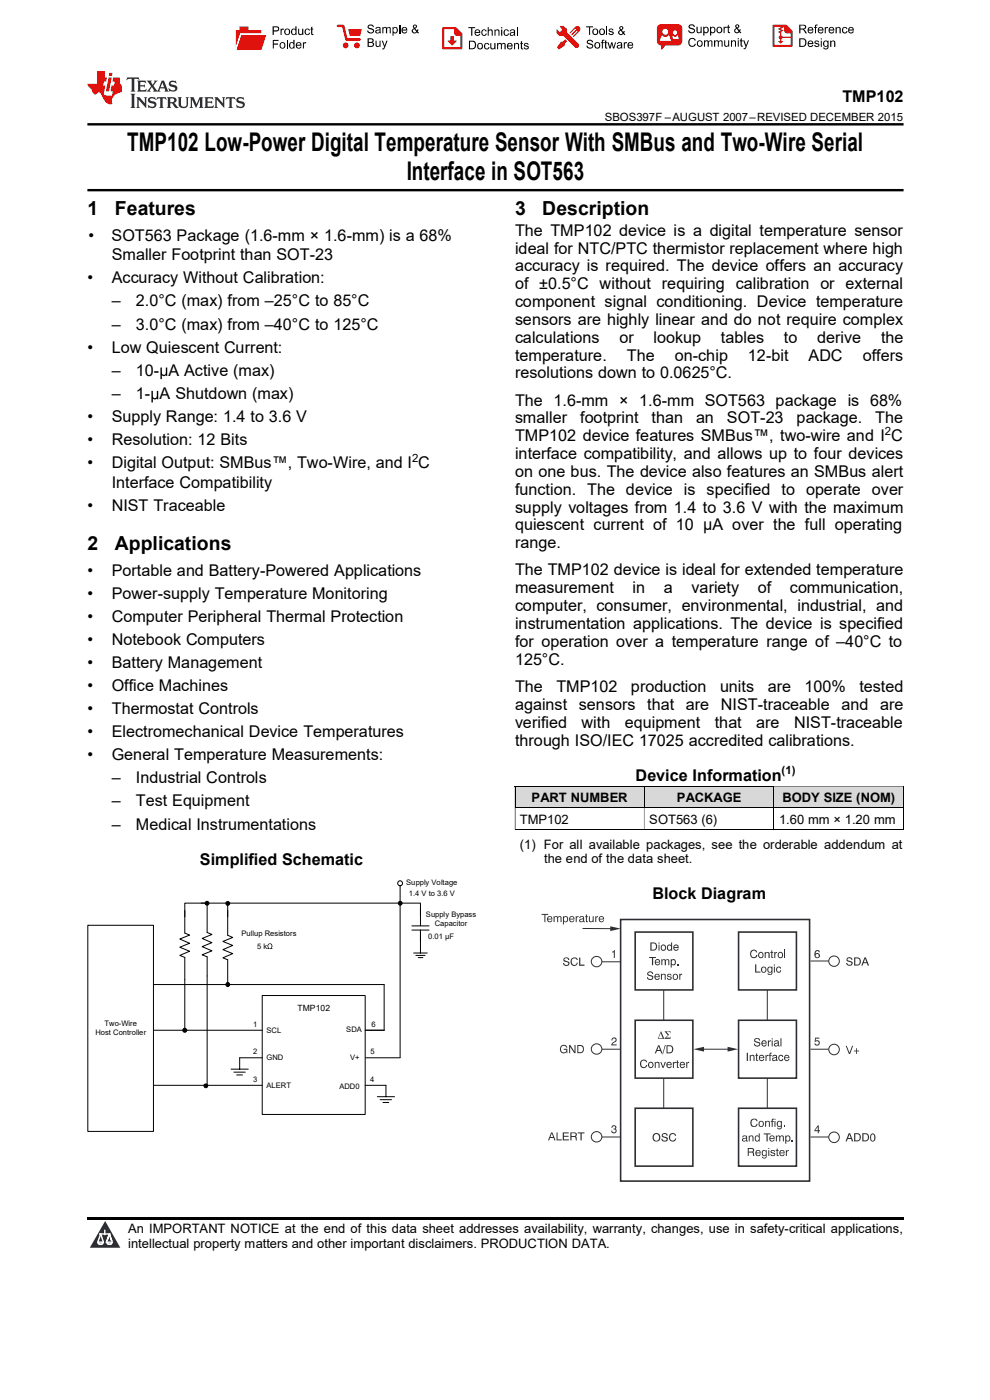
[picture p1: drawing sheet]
<svg xmlns="http://www.w3.org/2000/svg" width="210mm" height="297mm" viewBox="0 0 210 297" stroke-linecap="round" stroke-linejoin="round" font-family="sans-serif">
<defs><g id="words">
<g font-size="5.5">
<text x="27" y="32">TMP102 Low-Power Digital Temperature Sensor With SMBus and Two-Wire Serial</text>
<text x="86.3" y="38.1">Interface in SOT563</text>
</g>
<g font-size="4.1">
<text x="18.5" y="45.5">1</text>
<text x="24.4" y="45.5">Features</text>
<text x="109.3" y="45.5">3</text>
<text x="115" y="45.5">Description</text>
<text x="18.5" y="116.6">2</text>
<text x="24.4" y="116.6">Applications</text>
</g>
<g font-size="3.4">
<text x="178.7" y="21.6">TMP102</text>
<text x="18.8" y="51.1">•</text>
<text x="23.7" y="51.1">SOT563 Package (1.6-mm × 1.6-mm) is a 68%</text>
<text x="109.3" y="50">The TMP102 device is a digital temperature sensor</text>
<text x="109.3" y="53.8">ideal for NTC/PTC thermistor replacement where high</text>
<text x="23.7" y="55.2">Smaller Footprint than SOT-23</text>
<text x="109.3" y="57.6">accuracy is required. The device offers an accuracy</text>
<text x="18.5" y="60.1">•</text>
<text x="23.7" y="65">–</text>
<text x="23.7" y="60.1">Accuracy Without Calibration:</text>
<text x="28.8" y="65">2.0°C (max) from –25°C to 85°C</text>
<text x="109.3" y="61.3">of ±0.5°C without requiring calibration or external</text>
<text x="109.3" y="65.2">component signal conditioning. Device temperature</text>
<text x="23.7" y="69.9">–</text>
<text x="28.8" y="69.9">3.0°C (max) from –40°C to 125°C</text>
<text x="109.3" y="68.9">sensors are highly linear and do not require complex</text>
<text x="18.5" y="74.8">•</text>
<text x="23.7" y="74.8">Low Quiescent Current:</text>
<text x="109.3" y="72.7">calculations</text>
<text x="109.3" y="76.5">temperature.</text>
<text x="131.4" y="72.7">or</text>
<text x="133" y="76.5">The</text>
<text x="138.7" y="72.7">lookup</text>
<text x="143.2" y="76.5">on-chip</text>
<text x="152.9" y="72.7">tables</text>
<text x="158.7" y="76.5">12-bit</text>
<text x="166.3" y="72.7">to</text>
<text x="171.5" y="76.5">ADC</text>
<text x="173.4" y="72.7">derive</text>
<text x="183.1" y="76.5">offers</text>
<text x="186.9" y="72.7">the</text>
<text x="23.7" y="79.8">–</text>
<text x="28.8" y="79.8">10-</text>
<text x="35.8" y="79.8">A Active (max)</text>
<text x="109.3" y="80.3">resolutions down to 0.0625°C.</text>
<text x="18.5" y="89.6">•</text>
<text x="23.7" y="84.7">–</text>
<text x="23.7" y="89.6">Supply Range: 1.4 to 3.6 V</text>
<text x="28.8" y="84.7">1-</text>
<text x="33.9" y="84.7">A Shutdown (max)</text>
<text x="109.3" y="86.1">The 1.6-mm × 1.6-mm SOT563 package is 68%</text>
<text x="109.3" y="89.8">smaller</text>
<text x="123" y="89.8">footprint</text>
<text x="138.2" y="89.8">than</text>
<text x="147.7" y="89.8">an</text>
<text x="154.2" y="89.8">SOT-23</text>
<text x="169" y="89.8">package.</text>
<text x="185.7" y="89.8">The</text>
<text x="18.5" y="94.5">•</text>
<text x="23.7" y="94.5">Resolution: 12 Bits</text>
<text x="109.3" y="93.6">TMP102 device features SMBus™, two-wire and I C</text>
<text x="18.5" y="99.4">•</text>
<text x="23.7" y="99.4">Digital Output: SMBus™, Two-Wire, and I C</text>
<text x="109.3" y="97.4">interface compatibility, and allows up to four devices</text>
<text x="109.3" y="101.2">on one bus. The device also features an SMBus alert</text>
<text x="23.7" y="103.5">Interface Compatibility</text>
<text x="109.3" y="104.9">function. The device is specified to operate over</text>
<text x="18.5" y="108.4">•</text>
<text x="23.7" y="108.4">NIST Traceable</text>
<text x="109.3" y="108.8">supply voltages from 1.4 to 3.6 V with the maximum</text>
<text x="109.3" y="112.5">quiescent current of 10 µA over the full operating</text>
<text x="109.3" y="116.3">range.</text>
<text x="18.5" y="122.1">•</text>
<text x="23.7" y="122.1">Portable and Battery-Powered Applications</text>
<text x="109.3" y="122.1">The TMP102 device is ideal for extended temperature</text>
<text x="109.3" y="125.9">measurement</text>
<text x="134.2" y="125.9">in</text>
<text x="140.8" y="125.9">a</text>
<text x="146.7" y="125.9">variety</text>
<text x="160.7" y="125.9">of</text>
<text x="167.6" y="125.9">communication,</text>
<text x="18.5" y="127">•</text>
<text x="18.5" y="131.9">•</text>
<text x="23.7" y="127">Power-supply Temperature Monitoring</text>
<text x="23.7" y="131.9">Computer Peripheral Thermal Protection</text>
<text x="109.3" y="129.7">computer, consumer, environmental, industrial, and</text>
<text x="18.5" y="136.8">•</text>
<text x="23.7" y="136.8">Notebook Computers</text>
<text x="109.3" y="133.4">instrumentation applications. The device is specified</text>
<text x="109.3" y="137.2">for operation over a temperature range of –40°C to</text>
<text x="18.5" y="141.6">•</text>
<text x="23.7" y="141.6">Battery Management</text>
<text x="109.3" y="141">125°C.</text>
<text x="18.5" y="146.5">•</text>
<text x="23.7" y="146.5">Office Machines</text>
<text x="109.3" y="146.8">The</text>
<text x="118" y="146.8">TMP102</text>
<text x="133.8" y="146.8">production</text>
<text x="152.7" y="146.8">units</text>
<text x="162.9" y="146.8">are</text>
<text x="170.6" y="146.8">100%</text>
<text x="182.3" y="146.8">tested</text>
<text x="18.5" y="151.4">•</text>
<text x="23.7" y="151.4">Thermostat Controls</text>
<text x="109.3" y="150.6">against</text>
<text x="109.3" y="154.3">verified</text>
<text x="122.8" y="150.6">sensors</text>
<text x="123.4" y="154.3">with</text>
<text x="132.5" y="154.3">equipment</text>
<text x="137.3" y="150.6">that</text>
<text x="145.5" y="150.6">are</text>
<text x="151.6" y="154.3">that</text>
<text x="152.9" y="150.6">NIST-traceable</text>
<text x="160.4" y="154.3">are</text>
<text x="168.4" y="154.3">NIST-traceable</text>
<text x="178.5" y="150.6">and</text>
<text x="186.7" y="150.6">are</text>
<text x="18.5" y="156.3">•</text>
<text x="18.5" y="161.2">•</text>
<text x="23.7" y="156.3">Electromechanical Device Temperatures</text>
<text x="23.7" y="161.2">General Temperature Measurements:</text>
<text x="109.3" y="158.2">through ISO/IEC 17025 accredited calibrations.</text>
<text x="23.7" y="166.1">–</text>
<text x="28.8" y="166.1">Industrial Controls</text>
<text x="134.8" y="165.7">Device Information</text>
<text x="23.7" y="171.1">–</text>
<text x="28.8" y="171.1">Test Equipment</text>
<text x="23.7" y="176">–</text>
<text x="28.8" y="176">Medical Instrumentations</text>
<text x="42.4" y="183.6">Simplified Schematic</text>
<text x="138.4" y="190.8">Block Diagram</text>
</g>
<g font-size="2.8">
<text x="112.8" y="170.2">PART NUMBER</text>
<text x="143.6" y="170.2">PACKAGE</text>
<text x="166" y="170.2">BODY SIZE (NOM)</text>
<text x="110.3" y="174.8">TMP102</text>
<text x="137.7" y="174.8">SOT563 (6)</text>
<text x="165.3" y="174.8">1.60 mm × 1.20 mm</text>
<text x="110.3" y="180.1">(1) For all available packages, see the orderable addendum at</text>
<text x="115.4" y="183.2">the end of the data sheet.</text>
<text x="27.2" y="261.6">An IMPORTANT NOTICE at the end of this data sheet addresses availability, warranty, changes, use in safety-critical applications,</text>
<text x="27.2" y="264.7">intellectual property matters and other important disclaimers. PRODUCTION DATA.</text>
</g>
<g font-size="2.4">
<text x="128.3" y="25.6">SBOS397F –AUGUST 2007–REVISED DECEMBER 2015</text>
<text x="187.7" y="92.2">2</text>
<text x="87.4" y="98">2</text>
<text x="165.8" y="164.3">(1)</text>
</g>
<text font-size="1.8" x="63.1" y="214.6">TMP102</text>
<g font-size="1.6">
<text x="86.2" y="187.7">Supply Voltage</text>
<text x="86.7" y="190">1.4 V to 3.6 V</text>
<text x="90.3" y="194.5">Supply Bypass</text>
<text x="92.2" y="196.4">Capacitor</text>
<text x="51.2" y="198.7">Pullup Resistors</text>
<text x="54.5" y="201.3">5 k</text>
<text x="90.8" y="199.1">0.01 µF</text>
<text x="20.2" y="219.6">Host Controller</text>
<text x="22.2" y="217.7">Two-Wire</text>
<text x="53.7" y="217.9">1</text>
<text x="56.6" y="219.1">SCL</text>
<text x="73.4" y="219">SDA</text>
<text x="78.8" y="217.8">6</text>
<text x="53.7" y="223.7">2</text>
<text x="56.6" y="224.9">GND</text>
<text x="74.3" y="224.8">V+</text>
<text x="78.6" y="223.6">5</text>
<text x="53.7" y="229.5">3</text>
<text x="56.6" y="230.8">ALERT</text>
<text x="72" y="231.1">ADD0</text>
<text x="78.5" y="229.5">4</text>
</g>
</g></defs>
<path d="M109.2 166.9h55v4.5h-55z" fill-rule="evenodd" fill="#d8d8d8"/>
<path d="M164.2 166.9h27.5v4.5h-27.5z" fill="#d8d8d8"/>
<path d="M22.3 259l3.2 5.7h-6.5z" fill="#2c2e35"/>
<path d="M20.7 263.5h1.2v.2l-.5 .4-.4-.1z" fill-rule="evenodd" fill="#fff"/>
<path d="M20.7 263.5h1.2v.2l-.5 .4-.4-.1z" fill="none" stroke="#2c2e35" stroke-width=".3"/>
<path d="M20.7 263.5l1.2 .1-.3 .4h-.5l-.2-.1zM21.2 261.8h.1M21.2 261.8h2.2zM22.2 261.8h.1M22.2 261v.8zM22.6 263.5h.1" fill="none" stroke="#fff" stroke-width=".3"/>
<path d="M23.2 261.8l-.6 1.7z" fill="#fff"/>
<path d="M23.2 261.8l-.6 1.7z" fill="none" stroke="#fff" stroke-width=".3"/>
<path d="M23.2 261.8l.6 1.7z" fill="#fff"/>
<path d="M23.2 261.8l.6 1.7zM23.7 263.5h.1" fill="none" stroke="#fff" stroke-width=".3"/>
<path d="M21.4 261.8l-.7 1.7z" fill="#fff"/>
<path d="M21.4 261.8l-.7 1.7z" fill="none" stroke="#fff" stroke-width=".3"/>
<path d="M21.4 261.8l.5 1.7z" fill="#fff"/>
<path d="M21.4 261.8l.5 1.7z" fill="none" stroke="#fff" stroke-width=".3"/>
<path d="M22.6 263.5h1.2a.61 .61 0 0 1-.6 .5 .61 .61 0 0 1-.6-.5z" fill-rule="evenodd" fill="#fff"/>
<path d="M22.6 263.5h1.2a.61 .61 0 0 1-.6 .5 .61 .61 0 0 1-.6-.5z" fill="none" stroke="#2c2e35" stroke-width=".3"/>
<path d="M22.6 263.5h.1M22.6 263.5h1.2l-.3 .5h-.6z" fill="none" stroke="#fff" stroke-width=".3"/>
<path d="M18.5 258.1h173.2v.6h-173.2z" fill="#000"/>
<path d="M131.7 195.1h40v55.5h-40zM134.7 197.7h12.3v12.3h-12.3z" fill="none" stroke="#2c2e35" stroke-width=".34"/>
<g fill="#2c2e35">
<path d="M137.7 203h1.4v.2h-.5v1.6h-.3v-1.6h-.6z"/>
<path d="M140.3 203.5h.2v.2a.47 .47 0 0 1 .7 0 .41 .41 0 0 1 .5-.2 .41 .41 0 0 1 .3 .4v.9h-.2v-1l-.2-.1-.3 .2v.9h-.3v-1l-.3-.1-.2 .2v.9h-.2z"/>
<path d="M143.7 204.5h.2v.3h-.2z"/>
<path d="M137.5 206.2a.65 .65 0 0 1 .6-.1 .65 .65 0 0 1 .5 .5h-.3a.4 .4 0 0 0-.4-.3 .4 .4 0 0 0-.3 .4l.4 .1a.57 .57 0 0 1 .6 .7 .57 .57 0 0 1-.9 .4l-.4-.3-.1-.3h.3a.44 .44 0 0 0 .4 .4 .44 .44 0 0 0 .4-.4l-.1-.1a.79 .79 0 0 1-.9-.8z"/>
<path d="M140.2 206.6h.2v.2a.43 .43 0 0 1 .6-.2 .43 .43 0 0 1 .2 .5v.8h-.2v-.9a.3 .3 0 0 0-.4-.3 .3 .3 0 0 0-.2 .4v.8h-.2z"/>
<path d="M141.6 206.7l.6-.1 .2 .2 .1 .2h-.2a.26 .26 0 0 0-.3-.3 .26 .26 0 0 0-.2 .3 .53 .53 0 0 1 .5 .2 .53 .53 0 0 1 .1 .6l-.4 .1a.44 .44 0 0 1-.5-.5h.2a.27 .27 0 0 0 .3 .3 .27 .27 0 0 0 .2-.3l-.6-.3z"/>
<path d="M144.1 206.6h.2v.2l.4-.2v.2l-.4 .2v.9h-.2z"/>
<path d="M138.2 200.2v1.3h.4a.68 .68 0 0 0 .6-.7 .68 .68 0 0 0-.6-.6zM138 199.9h.6a.88 .88 0 0 1 .8 .9 .88 .88 0 0 1-.8 .9h-.6z"/>
<path d="M139.7 200.4h.2v1.3h-.2zM139.7 199.9h.2v.3h-.2z"/>
<path d="M140.6 200.6a.46 .46 0 0 0-.2 .6 .46 .46 0 0 0 .6 .2l.1-.5-.2-.3zM140.1 201a.65 .65 0 0 1 1.3 0 .65 .65 0 0 1-1.3 0z"/>
<path d="M141.8 200.7a.42 .42 0 0 0-.1 .6 .42 .42 0 0 0 .6 .1 .42 .42 0 0 0 .1-.6 .42 .42 0 0 0-.6-.1zM141.6 200.6l.4-.2 .4 .2v-.7h.2v1.8h-.2v-.2a.59 .59 0 0 1-.8 0 .59 .59 0 0 1-.1-.8z"/>
<path d="M143.1 200.5a.59 .59 0 0 1 .7 0 .59 .59 0 0 1 .2 .6h-1a.37 .37 0 0 0 .3 .4 .37 .37 0 0 0 .5-.2h.2a.64 .64 0 0 1-1 .2 .64 .64 0 0 1 .1-1zM143.2 200.7l-.2 .2h.8l-.2-.3z"/>
<path d="M139.2 203.6a.59 .59 0 0 1 .6 0 .59 .59 0 0 1 .2 .6h-.9a.37 .37 0 0 0 .3 .4 .37 .37 0 0 0 .4-.3h.2a.64 .64 0 0 1-1 .3 .64 .64 0 0 1 .2-1zM139.2 203.8l-.1 .2h.7l-.1-.2z"/>
<path d="M142.3 203.5h.2v.2a.55 .55 0 0 1 .7-.1 .55 .55 0 0 1 .2 .7 .5 .5 0 0 1-.4 .5 .5 .5 0 0 1-.5-.2v.7h-.2zM142.6 203.8v.7a.41 .41 0 0 0 .6-.3 .41 .41 0 0 0-.6-.4z"/>
<path d="M139 206.8a.57 .57 0 0 1 .7-.2 .57 .57 0 0 1 .3 .7h-.9a.35 .35 0 0 0 .2 .4 .35 .35 0 0 0 .4-.3h.3a.63 .63 0 0 1-1 .4 .63 .63 0 0 1 0-1zM139.1 206.8v.3h.6l-.1-.3z"/>
<path d="M143.1 206.8a.46 .46 0 0 0-.2 .6 .46 .46 0 0 0 .6 .2l.1-.6-.2-.2zM142.6 207.2a.65 .65 0 0 1 1.3 0 .65 .65 0 0 1-1.3 0z"/>
</g>
<path d="M134.7 216.5h12.3v12.2h-12.3z" fill="none" stroke="#2c2e35" stroke-width=".34"/>
<g fill="#2c2e35">
<path d="M141 218.8h1.2v.4l-.3-.3h-.5l.5 .6-.6 .6h.8l.1-.2v.5h-1.2l.7-.8z"/>
<path d="M141.1 221.7h.1l-.6 2h-.1z"/>
<path d="M136 225a.76 .76 0 0 1 1.3 .3h-.3a.57 .57 0 0 0-.8-.2 .57 .57 0 0 0-.2 .8 .52 .52 0 0 0 .5 .5 .52 .52 0 0 0 .6-.5h.2a.8 .8 0 0 1-1.1 .7 .8 .8 0 0 1-.4-1.2z"/>
<path d="M138.9 225.3h.2v.2a.46 .46 0 0 1 .5-.2 .46 .46 0 0 1 .3 .5v.8h-.2v-.9a.3 .3 0 0 0-.4-.2 .3 .3 0 0 0-.2 .3v.8h-.2z"/>
<path d="M140.1 225.3h.2l.4 1 .3-1h.3l-.5 1.3h-.3z"/>
<path d="M142.7 225.3h.3v.2l.4-.2v.2l-.4 .2v.9h-.3z"/>
<path d="M143.6 225h.2v.3h.2v.2h-.2v.9h.2v.2l-.4-.2v-.9h-.2v-.2h.2z"/>
<path d="M145.6 225.3h.2v.2l.4-.2v.2l-.4 .2v.9h-.2z"/>
<path d="M140.2 219.2l-.5 1.1h.9zM140.2 218.8l.7 1.6h-1.4z"/>
<path d="M139.7 222l-.3 .8h.6zM139.6 221.7h.3l.6 1.8h-.2l-.2-.5h-.7l-.3 .5h-.2z"/>
<path d="M141.6 222v1.3h.4a.67 .67 0 0 0 .6-.7 .67 .67 0 0 0-.6-.6zM141.4 221.7h.7a.87 .87 0 0 1 .7 .9 .87 .87 0 0 1-.8 .9h-.6z"/>
<path d="M137.7 225.9a.43 .43 0 0 0 .8 0 .43 .43 0 0 0-.8 0zM137.4 225.9a.65 .65 0 0 1 1.3 0 .65 .65 0 0 1-1.3 0z"/>
<path d="M141.5 225.4a.57 .57 0 0 1 .7-.1 .57 .57 0 0 1 .3 .7h-.9a.35 .35 0 0 0 .3 .4 .35 .35 0 0 0 .4-.3h.2a.63 .63 0 0 1-1 .3 .63 .63 0 0 1 0-1zM141.7 225.6l-.1 .2h.7l-.2-.3z"/>
<path d="M144.3 225.4a.6 .6 0 0 1 .7-.1 .6 .6 0 0 1 .3 .7h-.9a.35 .35 0 0 0 .3 .4 .35 .35 0 0 0 .4-.3h.2a.61 .61 0 0 1-.9 .4 .61 .61 0 0 1-.2-.9zM144.5 225.6l-.1 .2h.7l-.2-.3z"/>
</g>
<path d="M134.7 235.1h12.3v12.3h-12.3z" fill="none" stroke="#2c2e35" stroke-width=".34"/>
<g fill="#2c2e35">
<path d="M140.5 240.5a.66 .66 0 0 1 1.1 .4h-.2a.38 .38 0 0 0-.4-.3 .38 .38 0 0 0-.4 .4l.2 .1a.79 .79 0 0 1 .9 .7 .73 .73 0 0 1-.8 .4 .73 .73 0 0 1-.6-.6h.2a.42 .42 0 0 0 .5 .4 .42 .42 0 0 0 .4-.4l-.1-.1a.78 .78 0 0 1-.9-.8z"/>
<path d="M142.1 240.6a.76 .76 0 0 1 .8-.2 .76 .76 0 0 1 .5 .6h-.2a.57 .57 0 0 0-.8-.3 .57 .57 0 0 0-.2 .8 .52 .52 0 0 0 .5 .5 .52 .52 0 0 0 .5-.5h.2a.82 .82 0 0 1-1.1 .6 .82 .82 0 0 1-.3-1.3z"/>
<path d="M138.4 241.3a.9 .9 0 0 1 1.8 0 .9 .9 0 0 1-1.8 0zM139 240.7a.66 .66 0 0 0-.3 1 .66 .66 0 0 0 1.1 0 .66 .66 0 0 0-.1-.8 .66 .66 0 0 0-.7-.2z"/>
</g>
<path d="M156.7 197.7h12.3v12.3h-12.3z" fill="none" stroke="#2c2e35" stroke-width=".34"/>
<g fill="#2c2e35">
<path d="M159.3 201.7a.72 .72 0 0 1 .8-.2 .72 .72 0 0 1 .5 .6h-.2a.61 .61 0 0 0-.9-.3 .61 .61 0 0 0-.1 1 .51 .51 0 0 0 .6 .3 .51 .51 0 0 0 .4-.5h.3a.8 .8 0 0 1-1.1 .6 .8 .8 0 0 1-.5-1.1z"/>
<path d="M162.2 202h.2v.2a.45 .45 0 0 1 .6-.2 .45 .45 0 0 1 .3 .5v.7h-.3v-.9l-.2-.2-.2 .1-.2 1h-.2z"/>
<path d="M163.6 201.6h.2v.4h.2v.1h-.2v.9l.2 .1a.22 .22 0 0 1-.2 .2 .22 .22 0 0 1-.2-.2v-1h-.2v-.1h.2z"/>
<path d="M164.3 202h.2v.2l.3-.2v.2l-.3 .2v.8h-.2z"/>
<path d="M166.4 201.5h.2v1.7h-.2z"/>
<path d="M160.2 204.6h.2v1.5h.9v.2h-1.1z"/>
<path d="M164.9 205.1h.3a.39 .39 0 0 1 .5 .4h-.2a.34 .34 0 0 0-.5-.3 .34 .34 0 0 0-.2 .5l.1 .4 .3 .1 .2-.1 .1-.2h.2a.59 .59 0 0 1-.9 .4 .59 .59 0 0 1-.1-1z"/>
<path d="M161.3 202.2a.46 .46 0 0 0-.3 .6 .46 .46 0 0 0 .7 .2v-.7zM160.8 202.6a.65 .65 0 0 1 1.2 0 .65 .65 0 0 1-1.2 0z"/>
<path d="M165.3 202.3l-.1 .5 .2 .3a.43 .43 0 0 0 .5-.5 .43 .43 0 0 0-.6-.3zM164.9 202.6a.65 .65 0 0 1 1.3 0 .65 .65 0 0 1-1.3 0z"/>
<path d="M161.9 205.3a.46 .46 0 0 0-.2 .6 .46 .46 0 0 0 .6 .2l.1-.6-.2-.2zM161.4 205.7a.63 .63 0 0 1 1.2 0 .63 .63 0 0 1-1.2 0z"/>
<path d="M162.9 205.2l.4-.1 .4 .1v-.1h.2v1.2a.55 .55 0 0 1-.5 .5 .55 .55 0 0 1-.6-.3h.2a.35 .35 0 0 0 .5 .1 .35 .35 0 0 0 .2-.4 .59 .59 0 0 1-.9 0 .59 .59 0 0 1 0-.8zM163.1 205.4l-.1 .5 .2 .3a.46 .46 0 0 0 .5-.5 .46 .46 0 0 0-.5-.4z"/>
<path d="M164.2 205.1h.2v1.2h-.2zM164.2 204.6h.2v.3h-.2z"/>
</g>
<path d="M156.7 216.5h12.3v12.2h-12.3z" fill="none" stroke="#2c2e35" stroke-width=".34"/>
<g fill="#2c2e35">
<path d="M160 220.4a.68 .68 0 0 1 .8-.2 .68 .68 0 0 1 .4 .6h-.2a.4 .4 0 0 0-.4-.4 .4 .4 0 0 0-.4 .4l.2 .1a.83 .83 0 0 1 .9 .7 .71 .71 0 0 1-.8 .4 .71 .71 0 0 1-.6-.6h.2a.44 .44 0 0 0 .5 .4 .44 .44 0 0 0 .4-.4l-.4-.2a.58 .58 0 0 1-.6-.8z"/>
<path d="M162.9 220.7h.2v.2l.4-.2v.2l-.4 .2v.9h-.2z"/>
<path d="M159 223.8h.2v.2a.46 .46 0 0 1 .6-.2 .46 .46 0 0 1 .3 .5v.8h-.2v-.9a.3 .3 0 0 0-.4-.2 .3 .3 0 0 0-.2 .4v.7h-.3z"/>
<path d="M160.4 223.5h.2v.3h.2v.2h-.2v.8l.2 .1v.2l-.4-.1v-1h-.2v-.2h.2z"/>
<path d="M162.4 223.8h.2v.2l.4-.2v.2l-.4 .2v.9h-.2z"/>
<path d="M163.3 223.4h.4v.1l-.2 .1-.1 .2h.3v.2h-.3v1.1h-.2v-1.1h-.2v-.2h.2z"/>
<path d="M165.3 223.9l.1-.1a.49 .49 0 0 1 .8 .4h-.3v-.2a.42 .42 0 0 0-.6 .4 .42 .42 0 0 0 .6 .4v-.2h.3a.58 .58 0 0 1-.9 .4 .58 .58 0 0 1-.1-.9z"/>
<path d="M161.7 220.9a.57 .57 0 0 1 .7-.2 .57 .57 0 0 1 .2 .7h-.8a.35 .35 0 0 0 .2 .4 .35 .35 0 0 0 .4-.2h.2a.63 .63 0 0 1-.9 .3 .63 .63 0 0 1 0-1zM161.8 221v.2h.6l-.1-.3z"/>
<path d="M163.7 220.7h.2v1.3h-.2zM163.7 220.3h.2v.2h-.2z"/>
<path d="M164.4 221.5v.2a.3 .3 0 0 0 .4 .1 .3 .3 0 0 0 .1-.4zM164.4 220.8l.4-.1 .4 .2v.8l.2 .3-.3-.2a.45 .45 0 0 1-.6 .3 .45 .45 0 0 1-.3-.6 .45 .45 0 0 1 .6-.3h.2a.27 .27 0 0 0-.3-.4 .27 .27 0 0 0-.3 .3h-.2z"/>
<path d="M161.1 223.9a.6 .6 0 0 1 .7-.1 .6 .6 0 0 1 .3 .7h-.9a.35 .35 0 0 0 .3 .4 .35 .35 0 0 0 .4-.2h.2a.61 .61 0 0 1-.9 .3 .61 .61 0 0 1-.1-.9zM161.3 224.1l-.1 .2h.7l-.2-.3z"/>
<path d="M164 224.6v.1a.35 .35 0 0 0 .5 .2 .35 .35 0 0 0 .1-.4zM164 223.9l.3-.1a.39 .39 0 0 1 .5 .4l.2 .9-.4-.2a.44 .44 0 0 1-.5 .3 .44 .44 0 0 1-.3-.6 .44 .44 0 0 1 .6-.3h.2a.27 .27 0 0 0-.3-.4 .27 .27 0 0 0-.3 .3h-.2z"/>
<path d="M166.5 223.9a.59 .59 0 0 1 .7 0 .59 .59 0 0 1 .3 .6h-1a.37 .37 0 0 0 .3 .4 .37 .37 0 0 0 .5-.2h.2a.63 .63 0 0 1-1 .3 .63 .63 0 0 1 0-1.1zM166.7 224.1l-.2 .2h.8l-.3-.3z"/>
</g>
<path d="M165.6 220.3h.2v1.7h-.2zM158.4 223.4h.3v1.7h-.3z" fill-rule="evenodd" fill="#2c2e35"/>
<path d="M156.7 235.1h12.3v12.3h-12.3z" fill="none" stroke="#2c2e35" stroke-width=".34"/>
<g fill="#2c2e35">
<path d="M159.4 237.5a.78 .78 0 0 1 1.3 .4h-.2a.61 .61 0 0 0-.9-.3 .61 .61 0 0 0-.1 1 .51 .51 0 0 0 .6 .3 .51 .51 0 0 0 .4-.5h.2a.8 .8 0 0 1-1 .7 .8 .8 0 0 1-.5-1.2z"/>
<path d="M162.3 237.8h.2v.2a.44 .44 0 0 1 .6-.2 .44 .44 0 0 1 .2 .5v.8h-.2v-.9a.3 .3 0 0 0-.4-.2 .3 .3 0 0 0-.2 .3v.8h-.2z"/>
<path d="M163.8 237.4l.4-.1v.2l-.3 .1v.2h.3v.2h-.3v1.1h-.2v-1.1h-.2v-.2h.2z"/>
<path d="M166.2 238.8h.3v.3h-.3z"/>
<path d="M158.8 240.9h.2v.2a.46 .46 0 0 1 .6-.2 .46 .46 0 0 1 .3 .5v.7h-.3v-.8a.3 .3 0 0 0-.3-.3 .3 .3 0 0 0-.3 .4v.7h-.2z"/>
<path d="M162 240.5h1.4v.2h-.5v1.4h-.3v-1.4h-.6z"/>
<path d="M164.6 240.9h.2v.2a.37 .37 0 0 1 .3-.2 .37 .37 0 0 1 .4 .2 .42 .42 0 0 1 .5-.2 .42 .42 0 0 1 .3 .4v.8h-.2v-.8l-.2-.3-.4 .3v.8h-.2v-.9l-.3-.1-.2 .3v.7h-.2z"/>
<path d="M168 241.9h.2v.2h-.2z"/>
<path d="M163.6 244.1l.3-.1a.39 .39 0 0 1 .5 .3h-.2a.26 .26 0 0 0-.3-.2 .26 .26 0 0 0-.2 .3 .53 .53 0 0 1 .6 .2 .53 .53 0 0 1 0 .6h-.7l-.2-.3h.2a.3 .3 0 0 0 .3 .2 .3 .3 0 0 0 .3-.3 .55 .55 0 0 1-.5-.2 .55 .55 0 0 1-.1-.5z"/>
<path d="M164.8 243.7h.2v.3h.2v.2h-.2v.9h.2l-.1 .2-.3-.2v-.9h-.3v-.2h.3z"/>
<path d="M166.7 244h.2v.2l.4-.2v.2l-.4 .2v.8h-.2z"/>
<path d="M161.2 238.1l-.1 .5 .2 .3a.44 .44 0 0 0 .5-.5 .44 .44 0 0 0-.6-.3zM160.8 238.4a.65 .65 0 0 1 1.3 0 .65 .65 0 0 1-1.3 0z"/>
<path d="M164.3 237.8h.2v1.3h-.2zM164.3 237.4h.2v.2h-.2z"/>
<path d="M165 237.9l.4-.1 .3 .2v-.2h.2v1.3a.52 .52 0 0 1-.5 .5 .52 .52 0 0 1-.6-.4h.2a.35 .35 0 0 0 .5 .2 .35 .35 0 0 0 .2-.5 .58 .58 0 0 1-.9 0 .58 .58 0 0 1 0-.8zM165.2 238a.46 .46 0 0 0-.2 .6 .46 .46 0 0 0 .6 .2v-.7z"/>
<path d="M157.7 241.7l-.1 .1a.37 .37 0 0 0 .5 .2 .37 .37 0 0 0 .2-.5zM157.6 241l.4-.1a.39 .39 0 0 1 .5 .4l.1 .8-.2 .1-.1-.2a.45 .45 0 0 1-.6 .3 .45 .45 0 0 1-.3-.6 .45 .45 0 0 1 .6-.3l.3-.1a.33 .33 0 0 0-.3-.3 .33 .33 0 0 0-.4 .3h-.1z"/>
<path d="M160.5 241.1a.45 .45 0 0 0-.2 .6 .45 .45 0 0 0 .6 .2v-.7zM160.3 240.9h.4l.3 .1v-.5h.2v1.6h-.2v-.1a.53 .53 0 0 1-.8 .1 .53 .53 0 0 1-.1-.7z"/>
<path d="M163.4 241a.57 .57 0 0 1 .7-.1 .57 .57 0 0 1 .2 .7h-.9a.37 .37 0 0 0 .3 .4 .37 .37 0 0 0 .4-.2h.2a.63 .63 0 0 1-.9 .3 .63 .63 0 0 1 0-1.1zM163.5 241.1l-.1 .3h.7l-.1-.3z"/>
<path d="M166.6 240.9h.2v.1a.58 .58 0 0 1 .9 .5 .58 .58 0 0 1-.9 .5v.7h-.2zM166.9 241.2l-.1 .4 .2 .4a.43 .43 0 0 0 .5-.5 .43 .43 0 0 0-.6-.3z"/>
<path d="M158.8 243.8v.5h.7l.2-.1-.1-.4zM158.6 243.5h.8a.46 .46 0 0 1 .5 .3 .46 .46 0 0 1-.2 .6l.2 .1 .2 .7h-.3l-.2-.6-.3-.1h-.5v.7h-.2z"/>
<path d="M160.4 244.1a.57 .57 0 0 1 .7-.1 .57 .57 0 0 1 .3 .7h-.9a.35 .35 0 0 0 .2 .4 .35 .35 0 0 0 .5-.2h.2a.63 .63 0 0 1-1 .3 .63 .63 0 0 1 0-1.1zM160.6 244.3l-.1 .2h.7l-.2-.3z"/>
<path d="M161.8 244h.4l.3 .1 .1-.1v1.2a.52 .52 0 0 1-.4 .6 .52 .52 0 0 1-.6-.4h.2a.35 .35 0 0 0 .5 .2 .35 .35 0 0 0 .2-.5 .59 .59 0 0 1-.8 0 .59 .59 0 0 1-.1-.8zM161.9 244.3l-.1 .3a.36 .36 0 0 0 .3 .5 .36 .36 0 0 0 .4-.5l-.2-.4z"/>
<path d="M163 244h.2v1.2h-.2zM163 243.5h.2v.3h-.2z"/>
<path d="M165.5 244.1a.57 .57 0 0 1 .7-.1 .57 .57 0 0 1 .3 .7h-1a.37 .37 0 0 0 .3 .4 .37 .37 0 0 0 .4-.2h.3a.63 .63 0 0 1-1 .3 .63 .63 0 0 1 0-1.1zM165.7 244.3l-.2 .2h.7l-.2-.3z"/>
</g>
<path d="M140.8 210v6.5M162.8 210v6.5M140.8 228.7v6.5M162.8 228.7v6.5" fill="none" stroke="#2c2e35" stroke-width=".21"/>
<path d="M147.1 222.6l2.3-.5v1z" fill="#2c2e35"/>
<path d="M148.5 222.6h6.7" fill="none" stroke="#2c2e35" stroke-width=".21"/>
<path d="M154.3 222.1l2.3 .5-2.3 .5z" fill="#2c2e35"/>
<path d="M123.6 197h6.7" fill="none" stroke="#2c2e35" stroke-width=".21"/>
<path d="M129.5 196.5l2.2 .5-2.2 .5z" fill="#2c2e35"/>
<circle cx="176.9" cy="203.9" r="1.11" fill="#fff"/>
<g fill="none" stroke="#2c2e35" stroke-width=".21">
<path d="M172 203.9h3.8z"/>
<circle cx="176.9" cy="203.9" r="1.11"/>
</g>
<circle cx="176.9" cy="241.3" r="1.12" fill="#fff"/>
<g fill="none" stroke="#2c2e35" stroke-width=".21">
<path d="M172 241.2h3.8z"/>
<circle cx="176.9" cy="241.3" r="1.12"/>
</g>
<circle cx="126.6" cy="241.2" r="1.11" fill="#fff"/>
<g fill="none" stroke="#2c2e35" stroke-width=".21">
<path d="M127.7 241.2h3.8z"/>
<circle cx="126.6" cy="241.2" r="1.11"/>
</g>
<g fill="#2c2e35">
<path d="M114.9 193.9h1.4v.2h-.6v1.5h-.2v-1.5h-.6z"/>
<path d="M117.4 194.4h.2v.2a.58 .58 0 0 1 .8-.1 .4 .4 0 0 1 .5-.1 .4 .4 0 0 1 .2 .4v.8h-.2v-.9l-.2-.2-.3 .2v.9h-.2v-.9l-.4-.2-.1 .2-.1 .9h-.2z"/>
<path d="M122.1 194.4h.2v.2l.4-.2v.2l-.3 .2-.1 .8h-.2z"/>
<path d="M124.3 194h.2v.4h.2v.2h-.2v.8l.2 .1-.1 .2-.3-.1v-1h-.2v-.2h.2z"/>
<path d="M124.9 194.4h.2v.8a.31 .31 0 0 0 .4 .3 .31 .31 0 0 0 .2-.4v-.7h.2v1.2h-.2v-.1a.43 .43 0 0 1-.5 .2 .43 .43 0 0 1-.3-.5z"/>
<path d="M126.3 194.4h.1v.2l.5-.2v.2l-.4 .2v.8h-.2z"/>
<path d="M116.2 194.5a.57 .57 0 0 1 .7-.1 .57 .57 0 0 1 .3 .7h-.9a.35 .35 0 0 0 .2 .4 .35 .35 0 0 0 .5-.3h.2a.63 .63 0 0 1-1 .3 .63 .63 0 0 1 0-1zM116.4 194.6l-.1 .3h.7l-.2-.4z"/>
<path d="M119.4 194.4h.2v.1a.59 .59 0 0 1 .9 0 .59 .59 0 0 1 0 .9 .5 .5 0 0 1-.9 .1v.6h-.2zM119.7 194.6l-.1 .4 .2 .5a.46 .46 0 0 0 .5-.5 .46 .46 0 0 0-.5-.4z"/>
<path d="M120.9 194.5a.6 .6 0 0 1 .7-.1 .6 .6 0 0 1 .3 .7h-1a.37 .37 0 0 0 .3 .4 .37 .37 0 0 0 .5-.3h.1a.61 .61 0 0 1-.8 .4 .61 .61 0 0 1-.2-.9zM121 194.6l-.1 .3h.8l-.3-.4z"/>
<path d="M123.1 195.2a.3 .3 0 0 0 .3 .3 .3 .3 0 0 0 .3-.3v-.2zM122.9 194.6l.5-.2a.39 .39 0 0 1 .5 .3v.7l.2 .1v.1h-.3l-.1-.1a.43 .43 0 0 1-.5 .2 .43 .43 0 0 1-.3-.5 .43 .43 0 0 1 .5-.3l.2-.1a.27 .27 0 0 0-.2-.3 .27 .27 0 0 0-.3 .3h-.2z"/>
<path d="M127.2 194.5a.57 .57 0 0 1 .7-.1 .57 .57 0 0 1 .2 .7h-.9a.37 .37 0 0 0 .3 .4 .37 .37 0 0 0 .4-.3h.2a.63 .63 0 0 1-.9 .3 .63 .63 0 0 1 0-1zM127.3 194.6l-.1 .3h.7l-.1-.3z"/>
</g>
<circle cx="126.6" cy="204" r="1.11" fill="#fff"/>
<g fill="none" stroke="#2c2e35" stroke-width=".21">
<path d="M127.7 204h3.8z"/>
<circle cx="126.6" cy="204" r="1.11"/>
</g>
<g fill="#2c2e35">
<path d="M119.6 203.3a.69 .69 0 0 1 .7-.2 .69 .69 0 0 1 .5 .6h-.3a.38 .38 0 0 0-.4-.4 .38 .38 0 0 0-.3 .4l.4 .2a.57 .57 0 0 1 .6 .7 .57 .57 0 0 1-.9 .3l-.4-.3-.1-.3h.3a.42 .42 0 0 0 .4 .4 .42 .42 0 0 0 .4-.4l-.1-.1a.78 .78 0 0 1-.9-.7z"/>
<path d="M121.2 203.4a.75 .75 0 0 1 .8-.3 .75 .75 0 0 1 .6 .6h-.3a.61 .61 0 0 0-.9-.2 .61 .61 0 0 0 0 .9 .51 .51 0 0 0 .5 .3 .51 .51 0 0 0 .4-.5h.3a.8 .8 0 0 1-1.1 .7 .8 .8 0 0 1-.4-1.1z"/>
<path d="M122.9 203.2h.2v1.4h.9v.3h-1.1z"/>
<path d="M129.8 201.9l.6-.4v1.7h-.2v-1.1h-.4z"/>
<path d="M129.9 238.8a.48 .48 0 0 1 .7 0 .48 .48 0 0 1 0 .7 .55 .55 0 0 1-.2 1 .55 .55 0 0 1-.7-.6h.2a.36 .36 0 0 0 .3 .4 .36 .36 0 0 0 .4-.4 .36 .36 0 0 0-.5-.3v-.2a.29 .29 0 0 0 .4-.2 .29 .29 0 0 0-.2-.3 .29 .29 0 0 0-.4 .2v.2h-.2z"/>
<path d="M118.1 240.2h.2v1.5h.9v.2h-1.1z"/>
<path d="M119.4 240.2h1.3v.3h-1.1v.5h1v.2h-1v.5h1.1v.2h-1.3z"/>
<path d="M122.6 240.2h1.4v.3h-.6v1.4h-.3v-1.4h-.5z"/>
<path d="M179.7 203.2a.69 .69 0 0 1 1.1 .4h-.2a.38 .38 0 0 0-.4-.3 .38 .38 0 0 0-.4 .4l.5 .1a.57 .57 0 0 1 .6 .7 .57 .57 0 0 1-.9 .4l-.5-.4v-.2h.2a.42 .42 0 0 0 .5 .4 .42 .42 0 0 0 .4-.4l-.1-.1a.75 .75 0 0 1-.9-.8z"/>
<path d="M173 202.8a.36 .36 0 0 0 .7 0 .36 .36 0 0 0-.7 0zM173.1 201.7l.3-.2a.44 .44 0 0 1 .5 .5h-.2a.38 .38 0 0 0-.5-.2 .38 .38 0 0 0-.2 .6 .57 .57 0 0 1 .9 .1 .57 .57 0 0 1-.3 .8 .57 .57 0 0 1-.8-.4v-.7z"/>
<path d="M173.5 239.1l-.6 .7h.6zM173.5 238.8h.2v1h.2v.2h-.2v.4h-.2v-.4h-.7v-.2z"/>
<path d="M117.1 240.5l-.3 .7h.5zM116.9 240.2h.3l.7 1.7h-.3l-.2-.5h-.7l-.2 .5h-.3z"/>
<path d="M121.2 240.4v.6h.7l.2-.2-.1-.3zM121 240.2h.8a.47 .47 0 0 1 .5 .3 .47 .47 0 0 1-.2 .6l.2 .2 .1 .6h-.2l-.2-.6-.3-.1h-.5v.7h-.2z"/>
<path d="M181.4 203.3v1.3a.7 .7 0 0 0 1-.6 .7 .7 0 0 0-1-.7zM181.2 203.1h.7a.88 .88 0 0 1 .7 .9 .88 .88 0 0 1-.7 .9h-.7z"/>
<path d="M183.5 203.4l-.2 .7h.5zM183.4 203.1h.3l.7 1.8h-.3l-.2-.6h-.7l-.2 .6h-.3z"/>
</g>
<circle cx="176.9" cy="222.7" r="1.12" fill="#fff"/>
<g fill="none" stroke="#2c2e35" stroke-width=".21">
<path d="M172 222.6h3.8z"/>
<circle cx="176.9" cy="222.7" r="1.12"/>
</g>
<circle cx="126.6" cy="222.6" r="1.11" fill="#fff"/>
<g fill="none" stroke="#2c2e35" stroke-width=".21">
<path d="M127.7 222.6h3.8z"/>
<circle cx="126.6" cy="222.6" r="1.11"/>
</g>
<g fill="#2c2e35">
<path d="M119 221.9a.78 .78 0 0 1 1.4 .3h-.3a.63 .63 0 0 0-.9-.2 .63 .63 0 0 0-.1 1 .55 .55 0 0 0 .6 .3 .55 .55 0 0 0 .4-.6h-.5v-.2h.8v.9l-.2-.2a.85 .85 0 0 1-1.2 .1 .85 .85 0 0 1-.1-1.2z"/>
<path d="M120.7 221.7h.3l.9 1.4v-1.4h.2v1.7h-.3l-.9-1.4v1.4h-.2z"/>
<path d="M130 220.2a.56 .56 0 0 1 .8 .3 .56 .56 0 0 1-.5 .7l-.4 .4h.9v.2h-1.1a1.21 1.21 0 0 1 .8-1 .33 .33 0 0 0-.2-.5 .33 .33 0 0 0-.4 .4h-.2v-.2z"/>
<path d="M172.9 220.1h.9v.2h-.7l-.1 .5a.58 .58 0 0 1 .9 .3 .58 .58 0 0 1-.4 .7 .58 .58 0 0 1-.7-.4h.2a.37 .37 0 0 0 .5 .1 .37 .37 0 0 0 .1-.5 .37 .37 0 0 0-.6 0h-.2z"/>
<path d="M179.4 221.9h.2l.6 1.5 .6-1.5h.2l-.7 1.7h-.2z"/>
<path d="M181.6 222.4h.2v.5h.4v.2h-.4v.5h-.2v-.5h-.5v-.2h.5z"/>
<path d="M122.7 221.9v1.3h.4a.67 .67 0 0 0 .6-.6 .67 .67 0 0 0-.6-.7zM122.5 221.7h.6a.88 .88 0 0 1 .8 .9 .88 .88 0 0 1-.8 .8h-.6z"/>
<path d="M180.2 240.7l-.3 .7h.6zM180 240.4h.3l.7 1.7h-.3l-.1-.5h-.8l-.2 .5h-.2z"/>
<path d="M181.4 240.6v1.3a.7 .7 0 0 0 1-.6 .7 .7 0 0 0-1-.7zM181.2 240.4h.7a.88 .88 0 0 1 .7 .9 .88 .88 0 0 1-.7 .8h-.7z"/>
<path d="M183.2 240.6v1.3a.7 .7 0 0 0 .9-.6 .7 .7 0 0 0-.9-.7zM182.9 240.4h.7a.88 .88 0 0 1 .8 .9 .88 .88 0 0 1-.8 .8h-.7z"/>
<path d="M185 240.7a.99 .99 0 0 0 .1 1.3 .85 .85 0 0 0 0-1.3zM184.8 240.6a.62 .62 0 0 1 .7 0 .62 .62 0 0 1 .2 .7 .62 .62 0 0 1-.6 .9 .62 .62 0 0 1-.5-.9z"/>
</g>
<g fill="none" stroke="#000" stroke-width=".21">
<path d="M109.2 175.9h82.5M109.2 171.4h82.5M109.2 166.8h55M109.3 166.8v4.6M136.7 166.8v4.6M164.1 166.8v9.1M191.6 166.8v9.1M18.6 196.3h14v43.7h-14zM39.2 193.2v4.8l1 .4-2.1 .8 2.1 .9-2.1 .9 2.1 .8-2.1 .9 1.1 .4v15.5M39.2 194.5v-2.9h4.7v6.2l1.1 .4-2.1 .9 2.1 .9-2.1 .8 2.1 .9-2.1 .9 1 .4v27.1h-.2M42.7 191.6h46.5M48.3 191.6v6.8l1.1 .5-2.1 .8 2.1 .9-2.1 .9 2.1 .8-2.1 .9 1 .4v5.3"/>
<path d="M84.9 187.9v36.5h-7.3M87.4 197.3h3.6M87.4 196.4h3.6M89.2 197.3v4.9M89.2 191.6v4.8M32.6 208.9h48.9v9.7h-4M32.7 218.6h22.9M55.6 211.2h21.9v25.2h-21.9zM87.8 202.2h2.8M88.2 202.7h2M88.7 203.2h1M32.7 230.3h22.9"/>
<path d="M49 226.8h3.7M49.6 227.5h2.4M50.2 228h1.2M55.6 224.4h-4.8v2.4M77.5 230.3h4.4v2.4M80.1 232.7h3.6M80.6 233.3h2.5M81.2 233.9h1.3"/>
<circle cx="43.9" cy="191.6" r=".41"/>
<circle cx="48.3" cy="191.7" r=".4"/>
<circle cx="84.9" cy="187.4" r=".52"/>
<circle cx="84.9" cy="191.6" r=".4"/>
<circle cx="39.2" cy="218.6" r=".42"/>
<circle cx="48.3" cy="208.9" r=".41"/>
<circle cx="43.7" cy="230.4" r=".41"/>
</g>
<g fill="#000">
<path d="M109.2 171.4h.1v4.5h-.1zM136.6 171.4l.1 4.5z" fill-rule="evenodd"/>
<path d="M164.2 166.8l27.5 .1zM18.5 40.1h173.2v.5h-173.2zM18.5 26.1h173.2v.5h-173.2z" fill-rule="evenodd"/>
<circle cx="43.9" cy="191.6" r=".41"/>
<circle cx="48.3" cy="191.7" r=".4"/>
<circle cx="84.9" cy="191.6" r=".4"/>
<circle cx="39.2" cy="218.6" r=".42"/>
<circle cx="48.3" cy="208.9" r=".41"/>
<circle cx="43.7" cy="230.4" r=".41"/>
</g>
<path d="M109.2 175.9h.1zM56.9 200.3a.55 .55 0 0 1 .8 .1 .55 .55 0 0 1-.2 .8h.3v.1h-.5v-.1a.44 .44 0 0 0 .3-.6 .44 .44 0 0 0-.6-.2l-.1 .5 .3 .4h-.5v-.1h.3l-.3-.5z" fill="#000"/>
<path d="M27 16.4l-.1 .6a.74 .74 0 0 1 1-.1v2.1l-.2 .4h1l-.2-.4v-2.2h.7l.3 .2-.1-.6zM29.1 17.1l.2 .4v1.5l-.2 .4h1.8l.2-.6a1.13 1.13 0 0 1-1.3 .3v-.8l.7 .1 .2 .1v-.6l-.9 .2v-.7h.8l.4 .3-.1-.6zM31.1 17.1l.9 1.2-.9 1.1h.9l-.2-.2 .4-.7 .4 .7-.1 .2h1.5l-.2-.2 .2-.4h.9l.1 .4-.1 .2h.9l-1-2.3h-.5l-.9 2.2-.8-1.1 .8-1.1h-.8l.2 .3-.4 .6-.4-.7 .2-.2zM34.5 17.5l.3 1h-.7zM36 17.3a.65 .65 0 0 0-.2 .7 .65 .65 0 0 0 .6 .4l.6 .2 .1 .4a1.06 1.06 0 0 1-1.4-.3l.2 .7 .2-.1a.93 .93 0 0 0 1 .1 .93 .93 0 0 0 .5-1l-.4-.3-.9-.2-.1-.2a.77 .77 0 0 1 1.2 0l-.1-.6zM27.7 19.9l.2 .4v2.2l-.2 .4h1l-.2-.4v-2.2l.2-.4zM28.9 20.6l.2 .4v1.5l-.2 .4h.8l-.3-.4v-1.3l1.6 1.7v-1.9l.2-.4h-.7l.2 .4v.9l-1.1-1.3zM31.6 20.7a.64 .64 0 0 0-.2 .8 .64 .64 0 0 0 .6 .4l.6 .1 .1 .5-.7 .1-.7-.4 .2 .7 .1-.1a.91 .91 0 0 0 1.2 0 .91 .91 0 0 0 .2-1.1l-1.1-.4-.1-.2 .4-.2 .9 .3-.2-.6h-.7zM33.4 20.6l-.3 .6 .5-.3h.4v.1v1.7l-.3 .2h1l-.2-.4v-1.6h.4l.4 .3-.1-.6zM35.4 20.6l.2 .4v1.5l-.2 .4h.9l-.2-.4v-.6l.6 .2a.76 .76 0 0 0 1.2 .7l-1-1a.6 .6 0 0 0 .6-.5 .6 .6 0 0 0-.6-.6zM36.1 20.9h.1a.48 .48 0 0 1 .6 0 .48 .48 0 0 1 .1 .6l-.8 .2zM37.7 20.6l.1 .1a2.34 2.34 0 0 0 .4 2.1 1 1 0 0 0 1.7-.7v-1.1l.2-.4h-.8l.3 .4v1.1a.59 .59 0 0 1-.6 .5 .59 .59 0 0 1-.6-.5v-1.1l.2-.4zM40.2 20.6l.3 .4v1.5l-.3 .4h.7l-.2-.4v-1.4l.9 1.8 .8-1.8v1.4l-.2 .4h.9l-.2-.4v-1.5l.2-.4h-.8l-.6 1.5-.6-1.5zM43.3 20.6l.3 .4v1.5l-.3 .4h1.9l.1-.6a1.14 1.14 0 0 1-1.3 .2v-.7h.6l.4 .2v-.6l-1 .1 .1-.6h.8l.4 .3-.2-.6zM45.5 20.6l.2 .4v1.5l-.2 .4h.7l-.2-.4v-1.3l1.6 1.7v-1.9l.2-.4h-.7l.2 .4v.9l-1.2-1.3zM48 20.6l-.2 .6 .5-.3h.3l.1 .1v1.5l-.3 .4h1l-.3-.4v-1.5l.1-.1h.3l.5 .3-.2-.6zM50.4 20.7a.64 .64 0 0 0-.2 .8 .64 .64 0 0 0 .6 .4l.6 .1 .1 .5-.7 .1-.7-.4 .1 .7 .2-.1a.91 .91 0 0 0 1.1 0 .91 .91 0 0 0 .3-1.1l-1.1-.4-.2-.2 .5-.2 .8 .3-.2-.6h-.6z" fill="#2c2e35"/>
<path d="M20.6 15.1v2.7h-2.1l.1 .3 .8 1a.95 .95 0 0 0 1 .9 .58 .58 0 0 1 .5-.4 .58 .58 0 0 1 .5 .4l.4 .7a1.63 1.63 0 0 0 2.1 1.4 1.56 1.56 0 0 1 1-2.2l.9-.4v-1.5a1.48 1.48 0 0 1-.4-1.6h-1.4l-.2 .9h.5l-.1 .8h-.5l-.2 1v.2l.4 .1-.2 .9h-.6a.72 .72 0 0 1-1-.7l.3-1.5h-.5l.2-.8h.4l.2-.9h-.4v-1.3zM23 16.4l-.6 3h.7l.6-3zM23.2 15.5l-.1 .6h.6l.2-.6z" fill="#ff2e17"/>
<g fill="#000">
<path d="M57.9 8.5h1.2v.2h-1v.5h.9v.3h-.9v.8h-.2zM59.5 6.1h.2v.2l.2-.2h.2l.1 .3a.3 .3 0 0 0-.4 0 .3 .3 0 0 0-.1 .3v.7h-.2zM60.8 8.5h.2v1.8h-.2zM63.2 6.1h.3v.7a.33 .33 0 0 0 .3 .4 .33 .33 0 0 0 .3-.4v-.7h.2v1.3h-.2v-.2a.49 .49 0 0 1-.5 .2 .49 .49 0 0 1-.4-.5zM64.3 9h.2v.2l.1-.2h.3h.1l-.1 .2a.3 .3 0 0 0-.4 .1 .3 .3 0 0 0 0 .3v.7h-.2zM64.8 6.2l.6-.1 .3 .4h-.2l-.2-.3a.48 .48 0 0 0-.4 .6 .48 .48 0 0 0 .5 .4l.1-.3h.3a.65 .65 0 0 1-1 .4 .65 .65 0 0 1 0-1.1zM66 5.8l.3-.2v.5h.2v.2h-.2v.9h.2v.2a.33 .33 0 0 1-.4 0 .33 .33 0 0 1-.1-.4v-.7h-.1z"/>
<path d="M57.8 5.6h.7a.57 .57 0 0 1 .7 .5 .57 .57 0 0 1-.7 .6h-.4v.7h-.3zM58.1 5.8v.6h.7a.33 .33 0 0 0 .2-.4 .33 .33 0 0 0-.5-.2z"/>
<path d="M59.3 9.6a.67 .67 0 0 1 1.3 0 .67 .67 0 0 1-1.3 0zM59.6 9.2a.51 .51 0 0 0-.1 .8 .51 .51 0 0 0 .8 0 .51 .51 0 0 0-.1-.8l-.3-.1z"/>
<path d="M60.3 6.7a.7 .7 0 0 1 1.4 0 .7 .7 0 0 1-1.4 0zM60.7 6.4a.47 .47 0 0 0-.1 .7 .47 .47 0 0 0 .7-.1 .46 .46 0 0 0 0-.6 .46 .46 0 0 0-.6 0z"/>
<path d="M61.5 9.1l.4-.2 .3 .2v-.6h.3v1.8h-.2v-.2a.65 .65 0 0 1-.9-.1 .65 .65 0 0 1 .1-.9zM61.6 9.2v.8a.49 .49 0 0 0 .7-.3 .49 .49 0 0 0-.4-.6z"/>
<path d="M61.9 6.2l.4-.1 .4 .1v-.6h.2v1.8h-.2v-.2a.64 .64 0 0 1-.9 0 .64 .64 0 0 1 .1-1zM62.1 6.4v.8a.49 .49 0 0 0 .6-.4 .49 .49 0 0 0-.4-.6z"/>
<path d="M62.9 9.1a.63 .63 0 0 1 .8-.1 .63 .63 0 0 1 .3 .7h-1a.39 .39 0 0 0 .3 .5 .39 .39 0 0 0 .5-.3h.2a.68 .68 0 0 1-1.1 .3 .68 .68 0 0 1 0-1.1zM63.1 9.2l-.1 .3h.8l-.3-.4z"/>
</g>
<g fill="#d60000">
<path d="M50 6.4h.8v-.8h1.9v.8h2.7v4.1h-5.4z" fill-rule="evenodd"/>
<path d="M51.1 7.2h5.4l-1 3.3h-5.5z" fill-rule="evenodd"/>
</g>
<path d="M51 7.2h5.6l-.1 .1h-5.4l-1.1 3.2z" fill-rule="evenodd" fill="#fff"/>
<path d="M51 7.2h5.6l-.1 .1h-5.4l-1.1 3.2z" fill="none" stroke="#fff" stroke-width=".21"/>
<g fill="#000">
<path d="M78.2 5.3a.71 .71 0 0 1 1.1 .5h-.2a.41 .41 0 0 0-.5-.4 .41 .41 0 0 0-.3 .4 .99 .99 0 0 1 1 .9 .78 .78 0 0 1-.8 .4 .78 .78 0 0 1-.6-.6h.2a.49 .49 0 0 0 .5 .4 .49 .49 0 0 0 .5-.5l-.2-.1a.8 .8 0 0 1-.9-.7zM79.7 8.6h.2v.8a.34 .34 0 0 0 .3 .4 .34 .34 0 0 0 .3-.5v-.7h.2v1.3h-.1v-.2a.47 .47 0 0 1-.6 .3 .47 .47 0 0 1-.3-.6zM81.1 5.8h.2v.1a.45 .45 0 0 1 .8 0l.4-.2a.33 .33 0 0 1 .4 .4v1h-.2v-1l-.2-.2-.3 .2-.1 1h-.2v-1a.32 .32 0 0 0-.5-.1 .32 .32 0 0 0-.1 .4v.7h-.2zM81 8.6h.2l.4 1.1 .4-1.1h.2l-.5 1.4a.45 .45 0 0 1-.6 .5v-.3h.3l.1-.3zM84.7 5.2h.2v1.9h-.2z"/>
<path d="M78 8.1h.7a.46 .46 0 0 1 .5 .3 .46 .46 0 0 1-.2 .6 .52 .52 0 0 1 .3 .6 .52 .52 0 0 1-.6 .3h-.7zM78.2 8.3v.6h.4a.29 .29 0 0 0 .4-.2 .29 .29 0 0 0-.2-.4zM78.2 9.1v.6h.6a.33 .33 0 0 0 .3-.4 .33 .33 0 0 0-.4-.2z"/>
<path d="M79.7 5.9l.1-.1a.58 .58 0 0 1 .8 0 .58 .58 0 0 1 .1 .7l.1 .6-.3-.2a.45 .45 0 0 1-.7 .2 .45 .45 0 0 1 0-.7l.7-.2a.34 .34 0 0 0-.3-.3 .34 .34 0 0 0-.4 .2h-.2zM79.9 6.6a.24 .24 0 0 0 0 .3 .24 .24 0 0 0 .3 0l.3-.2v-.3z"/>
<path d="M83.3 5.8h.1v.1a.61 .61 0 0 1 1 .5 .61 .61 0 0 1-.9 .5v.7h-.2zM83.6 6a.46 .46 0 0 0-.2 .6 .46 .46 0 0 0 .7 .2v-.8l-.3-.1z"/>
<path d="M85.3 5.9a.63 .63 0 0 1 .8-.1 .63 .63 0 0 1 .3 .7h-1a.37 .37 0 0 0 .3 .4 .37 .37 0 0 0 .4-.3l.3 .1a.68 .68 0 0 1-1 .3 .68 .68 0 0 1-.1-1.1zM85.6 6l-.2 .3h.7l-.1-.4z"/>
<path d="M87.7 5.3a.42 .42 0 0 1 .6 0 .42 .42 0 0 1 0 .6l-.2 .2 .3 .4 .1-.3 .3 .1-.2 .3 .3 .3-.2 .2-.3-.2a.57 .57 0 0 1-.9 0 .57 .57 0 0 1 .3-.9l-.2-.3zM87.8 5.7a.25 .25 0 0 0 .5 0 .25 .25 0 0 0-.5 0zM87.7 6.3a.37 .37 0 0 0 0 .5 .37 .37 0 0 0 .6-.1l-.4-.5z"/>
</g>
<path d="M71.7 5.5h1.1l.7 2.9h2.8" fill="none" stroke="#d60000" stroke-width=".51"/>
<g fill="#d60000">
<path d="M73.9 6.2h2.9l-.4 1.4h-2.2z" fill-rule="evenodd"/>
<circle cx="73.3" cy="9.6" r=".6"/>
<circle cx="75.7" cy="9.6" r=".61"/>
</g>
<g fill="#000">
<path d="M99.4 5.8h1.4v.2h-.6v1.6h-.3v-1.6h-.5zM102.3 6.4l.6-.1 .4 .3-.3 .1-.1-.2a.44 .44 0 0 0-.6 .4 .44 .44 0 0 0 .7 .3l.3-.1a.63 .63 0 0 1-.9 .4 .63 .63 0 0 1-.2-.9zM103.5 5.8h.2v.6a.47 .47 0 0 1 .5-.2 .47 .47 0 0 1 .3 .5v.9h-.2v-.9a.33 .33 0 0 0-.4-.3 .33 .33 0 0 0-.2 .5v.7h-.2zM102.8 9.3l.7-.2 .3 .4-.2 .1-.2-.3a.48 .48 0 0 0-.5 .5 .48 .48 0 0 0 .6 .4l.1-.2h.2a.65 .65 0 0 1-1 .3 .65 .65 0 0 1 0-1zM104.9 6.3h.2v.1a.48 .48 0 0 1 .6-.2 .48 .48 0 0 1 .3 .6v.8h-.3v-.8a.31 .31 0 0 0-.2-.4 .31 .31 0 0 0-.4 .2v1h-.2zM104 9.1h.2v.8a.33 .33 0 0 0 .3 .4 .33 .33 0 0 0 .4-.4v-.8h.2v1.4h-.2v-.2a.49 .49 0 0 1-.6 .2 .49 .49 0 0 1-.3-.6zM105.5 9.1h.2v.2a.45 .45 0 0 1 .7 0l.4-.2 .4 .3 .1 1.1h-.3v-1a.27 .27 0 0 0-.2-.2 .27 .27 0 0 0-.3 .2v1h-.2v-.9a.31 .31 0 0 0-.4-.3 .31 .31 0 0 0-.2 .5v.7h-.2zM107 6.4l.6-.1 .4 .3-.3 .1-.2-.3a.48 .48 0 0 0-.4 .6 .48 .48 0 0 0 .6 .4v-.3h.3a.65 .65 0 0 1-1 .4 .65 .65 0 0 1 0-1.1zM109.1 9.1h.1v.2a.48 .48 0 0 1 .6-.2 .48 .48 0 0 1 .3 .6v.8h-.2v-.8a.31 .31 0 0 0-.2-.4 .31 .31 0 0 0-.4 .2v1h-.2zM109.6 5.8h.2v1.8h-.2zM110.5 8.8l.2-.1v.4h.3v.2h-.3v.9h.3v.3a.33 .33 0 0 1-.4-.1 .33 .33 0 0 1-.1-.3v-.8h-.1zM111.2 9.3l.2-.2a.5 .5 0 0 1 .7 .4h-.2a.27 .27 0 0 0-.3-.2 .27 .27 0 0 0-.2 .3h.1a.5 .5 0 0 1 .6 .2 .5 .5 0 0 1 0 .6 .62 .62 0 0 1-1-.3l.2-.1a.31 .31 0 0 0 .3 .3 .31 .31 0 0 0 .3-.3l-.1-.1a.53 .53 0 0 1-.6-.6z"/>
<path d="M99.5 8.6h.6a.91 .91 0 0 1 .9 .9 .91 .91 0 0 1-.9 1h-.6zM99.7 8.8v1.4a.76 .76 0 0 0 1.1-.7 .76 .76 0 0 0-1.1-.7z"/>
<path d="M101.4 9.2a.66 .66 0 0 1 1 .2 .66 .66 0 0 1-.2 .9 .66 .66 0 0 1-1-.3zM101.6 9.4l-.1 .4a.39 .39 0 0 0 .1 .4 .39 .39 0 0 0 .4 .1 .48 .48 0 0 0 .2-.7 .48 .48 0 0 0-.6-.2z"/>
<path d="M100.8 6.4a.63 .63 0 0 1 .8-.1 .63 .63 0 0 1 .3 .7h-1a.39 .39 0 0 0 .3 .4 .39 .39 0 0 0 .4-.2h.3a.68 .68 0 0 1-1 .3 .68 .68 0 0 1-.1-1.1zM101 6.5l-.1 .3h.7l-.2-.4z"/>
<path d="M106.3 5.8h.3v.2h-.3zM106.3 6.3h.3v1.3h-.3z"/>
<path d="M107.7 9.3a.63 .63 0 0 1 .7-.1 .63 .63 0 0 1 .4 .7h-1a.37 .37 0 0 0 .3 .4 .37 .37 0 0 0 .4-.3l.3 .1a.68 .68 0 0 1-1.1 .2 .68 .68 0 0 1 0-1zM107.9 9.4l-.1 .3h.7l-.2-.4z"/>
<path d="M108.2 6.4l.1-.1a.59 .59 0 0 1 .8 0 .59 .59 0 0 1 .2 .7v.6h-.2v-.2a.48 .48 0 0 1-.7 .2 .48 .48 0 0 1-.2-.6l.8-.3a.33 .33 0 0 0-.3-.3 .33 .33 0 0 0-.3 .2h-.3zM108.4 7.1a.31 .31 0 0 0 .3 .4 .31 .31 0 0 0 .3-.4v-.2z"/>
</g>
<path d="M94 6h2.6l1.3 1.2v3h-3.9z" fill="none" stroke="#d60000" stroke-width=".42"/>
<g fill="#d60000">
<path d="M95.5 7.7h.8v.9h.6v.2l-1 .9-.9-.9v-.2h.5z" fill-rule="evenodd"/>
<path d="M96.3 6h.3l1.3 1.2v.4h-1.3l-.3-.4z" fill-rule="evenodd"/>
</g>
<g fill="#000">
<path d="M124.6 8.6a.74 .74 0 0 1 1.2 .4h-.2a.4 .4 0 0 0-.5-.4 .4 .4 0 0 0-.3 .5h.1a.8 .8 0 0 1 .9 .8 .75 .75 0 0 1-.8 .4 .75 .75 0 0 1-.6-.6h.2a.47 .47 0 0 0 .5 .4 .47 .47 0 0 0 .5-.4l-.2-.2a.78 .78 0 0 1-.9-.7zM124.3 5.6h1.5v.2h-.6v1.6h-.2v-1.6h-.7zM127.8 8.5h.4l-.3 .2v.3h.2v.1h-.2v1.2h-.2v-1.2h-.2v-.1h.2zM128.6 5.6h.2v1.8h-.2zM128.4 8.6l.2-.1v.5h.2v.1h-.2v.9l.2 .1 .1 .2a.33 .33 0 0 1-.4 0 .33 .33 0 0 1-.1-.4v-.8h-.2v-.1h.2zM129.2 6.3l.2-.2a.5 .5 0 0 1 .7 .3l-.2 .1a.26 .26 0 0 0-.3-.3 .26 .26 0 0 0-.2 .3l.1 .1a.46 .46 0 0 1 .6 .2 .46 .46 0 0 1-.2 .6l-.7-.1-.1-.3h.2a.31 .31 0 0 0 .3 .2 .31 .31 0 0 0 .3-.2l-.1-.1a.52 .52 0 0 1-.6-.6zM128.9 9h.2l.3 1 .3-1h.2l.3 1 .3-1h.2l-.4 1.3h-.3l-.2-1-.3 1h-.2zM132.3 9h.2v.1l.4-.1h.2l-.1 .2a.3 .3 0 0 0-.4 .1 .3 .3 0 0 0-.1 .3v.7h-.2z"/>
<path d="M125.6 6.7a.7 .7 0 0 1 1.4 0 .7 .7 0 0 1-1.4 0zM126 6.4a.48 .48 0 0 0-.1 .6 .48 .48 0 0 0 .7 .1 .48 .48 0 0 0 .1-.7 .48 .48 0 0 0-.7 0z"/>
<path d="M126.1 9.6a.68 .68 0 0 1 1.3 0 .68 .68 0 0 1-1.3 0zM126.4 9.2a.45 .45 0 0 0 0 .7 .45 .45 0 0 0 .7-.1v-.2a.39 .39 0 0 0-.1-.4 .39 .39 0 0 0-.4-.1z"/>
<path d="M127.1 6.7a.68 .68 0 0 1 1.3 0 .68 .68 0 0 1-1.3 0zM127.4 6.4l-.1 .3a.4 .4 0 0 0 .2 .4 .4 .4 0 0 0 .4 .1 .49 .49 0 0 0 .2-.7 .49 .49 0 0 0-.7-.1z"/>
<path d="M131 9.1v-.1a.6 .6 0 0 1 .8 0 .6 .6 0 0 1 .2 .7v.6h-.2v-.2a.49 .49 0 0 1-.7 .2 .49 .49 0 0 1-.2-.6l.8-.3a.34 .34 0 0 0-.3-.3 .34 .34 0 0 0-.3 .3h-.2zM131.1 9.8a.28 .28 0 0 0 .2 .4 .28 .28 0 0 0 .4-.2v-.4z"/>
<path d="M131.5 5.7a.44 .44 0 0 1 .7 0 .44 .44 0 0 1-.3 .7l.3 .4 .1-.2h.2l-.1 .4 .3 .3-.2 .2-.3-.3a.58 .58 0 0 1-.9 .1 .58 .58 0 0 1 .3-.9l-.2-.4zM131.6 6a.23 .23 0 0 0 .4 0 .23 .23 0 0 0-.4 0zM131.4 6.7a.36 .36 0 0 0 .2 .5 .36 .36 0 0 0 .5-.2l-.4-.5z"/>
<path d="M133.3 9.1a.63 .63 0 0 1 .7-.1 .63 .63 0 0 1 .3 .7h-.9a.39 .39 0 0 0 .3 .4 .39 .39 0 0 0 .4-.2h.2a.68 .68 0 0 1-1 .3 .68 .68 0 0 1 0-1.1zM133.5 9.2l-.1 .3h.7l-.2-.4z"/>
</g>
<g fill="#d60000">
<path d="M118.1 6.2l.7 .6 .5-.5-.5-.6v-.2h.7l.6 .6 .2 .8 2.4 2.4-.7 .7-2.3-2.3-1.1-.1-.5-.6z" fill-rule="evenodd"/>
<path d="M119 8.8h.4l.5-.5 .4 .4-.5 .5v.5l-1.2 .8-.4-.5z" fill-rule="evenodd"/>
<path d="M122 5.7a.66 .66 0 0 1 .9 0 .66 .66 0 0 1 0 .9z" fill-rule="evenodd"/>
<path d="M122 5.7l.9 .9-1.1 1.2h-.2v-.2l1-1.1h-.3l-.9 1h-.2v-.3l1-.9v-.2l-1.2 1h-.1v-.2z" fill-rule="evenodd"/>
<circle cx="122.3" cy="9.6" r=".53"/>
</g>
<path d="M120.1 6.1v.6" fill="none" stroke="#d60000" stroke-width=".21"/>
<g fill="#000">
<path d="M146.2 5.3a.73 .73 0 0 1 1.2 .4h-.2a.39 .39 0 0 0-.5-.4 .39 .39 0 0 0-.3 .5 .94 .94 0 0 1 1 .8 .76 .76 0 0 1-.8 .5 .76 .76 0 0 1-.6-.7h.2a.49 .49 0 0 0 .5 .5 .49 .49 0 0 0 .5-.5l-.2-.1a.78 .78 0 0 1-.9-.8zM146.3 8.2a.84 .84 0 0 1 1.3 .4h-.2a.62 .62 0 0 0-.9-.3 .62 .62 0 0 0-.2 .9 .58 .58 0 0 0 .5 .5 .58 .58 0 0 0 .6-.4h.2a.87 .87 0 0 1-1.2 .5 .87 .87 0 0 1-.3-1.3zM147.7 5.7h.3v.7a.34 .34 0 0 0 .3 .5 .34 .34 0 0 0 .3-.5v-.7h.2v1.3h-.2v-.2a.47 .47 0 0 1-.5 .3 .47 .47 0 0 1-.4-.6zM149.4 8.6h.2v.2a.45 .45 0 0 1 .7 0l.4-.2a.33 .33 0 0 1 .4 .4v.9h-.2v-.8a.28 .28 0 0 0-.2-.4 .28 .28 0 0 0-.3 .2v1h-.3v-.9a.3 .3 0 0 0-.4-.2 .3 .3 0 0 0-.1 .4v.7h-.2zM151.5 8.6h.2v.2a.49 .49 0 0 1 .8 0l.4-.2a.34 .34 0 0 1 .4 .4v.9h-.2v-.8a.29 .29 0 0 0-.2-.4 .29 .29 0 0 0-.4 .2v1h-.2v-.9a.3 .3 0 0 0-.4-.2 .3 .3 0 0 0-.2 .4v.7h-.2zM153.5 5.7h.2v.2l.2-.2h.3l-.1 .2a.3 .3 0 0 0-.3 .1 .3 .3 0 0 0-.1 .3v.7h-.2zM153.6 8.6h.2v.7a.34 .34 0 0 0 .4 .4 .34 .34 0 0 0 .3-.4v-.7h.2v1.3h-.2v-.2a.47 .47 0 0 1-.6 .2 .47 .47 0 0 1-.3-.5zM154.4 5.4l.2-.2v.5h.3v.2h-.3v.7l.3 .4a.36 .36 0 0 1-.4 0 .36 .36 0 0 1-.1-.4v-.7h-.2zM155.1 8.6h.2v.2a.46 .46 0 0 1 .6-.2 .46 .46 0 0 1 .2 .5v.8h-.2v-.8a.31 .31 0 0 0-.2-.4 .31 .31 0 0 0-.4 .3v.9h-.2zM157.1 8.3l.3-.2v.5h.2v.2h-.2v.9h.2v.2a.36 .36 0 0 1-.4 0 .36 .36 0 0 1-.1-.4v-.7h-.2zM157.6 8.6h.3l.4 1.1 .4-1.1h.2l-.5 1.3a.48 .48 0 0 1-.6 .5l-.1-.2h.3l.2-.3z"/>
<path d="M148 8.7a.66 .66 0 0 1 1 .1 .66 .66 0 0 1-.2 1 .66 .66 0 0 1-1-.3zM148.2 8.8a.45 .45 0 0 0-.1 .8 .45 .45 0 0 0 .7-.1l-.1-.7-.2-.1z"/>
<path d="M149.2 5.7h.2v.2a.63 .63 0 0 1 .9 0 .63 .63 0 0 1-.1 1l-.4 .2-.4-.2v.6h-.2zM149.5 6a.46 .46 0 0 0-.1 .6 .46 .46 0 0 0 .6 .1v-.7l-.2-.2z"/>
<path d="M150.6 5.7h.2v.2a.57 .57 0 0 1 .8-.1 .57 .57 0 0 1 .2 .7 .51 .51 0 0 1-.4 .5 .51 .51 0 0 1-.5-.1v.6h-.3zM151 6a.46 .46 0 0 0-.2 .6 .46 .46 0 0 0 .7 .1v-.7l-.3-.2z"/>
<path d="M152 6.4a.68 .68 0 0 1 1.3 0 .68 .68 0 0 1-1.3 0zM152.3 6l-.1 .4a.39 .39 0 0 0 .1 .4 .39 .39 0 0 0 .5 0 .48 .48 0 0 0 .2-.6 .48 .48 0 0 0-.7-.2z"/>
<path d="M156.5 8.1h.2v.2h-.2zM156.5 8.6h.2v1.3h-.2z"/>
<path d="M156.1 5.3a.44 .44 0 0 1 .7 .1 .44 .44 0 0 1-.3 .6l.3 .4 .1-.2h.2l-.1 .4 .3 .3-.2 .2-.3-.3a.58 .58 0 0 1-.9 .1 .58 .58 0 0 1 .3-.9l-.2-.4zM156.2 5.6a.23 .23 0 0 0 .4 0 .23 .23 0 0 0-.4 0zM156 6.3a.36 .36 0 0 0 .2 .5 .36 .36 0 0 0 .5-.2l-.4-.5z"/>
</g>
<g fill="#d60000">
<path d="M139.6 5.4l.7-.3h3.5a.9 .9 0 0 1 .9 .9v2.7a.94 .94 0 0 1-.9 1h-3.5a.94 .94 0 0 1-.9-1v-2.7z" fill-rule="evenodd"/>
<path d="M140.3 9.7h.9l-.8 .8h-.1z" fill-rule="evenodd"/>
</g>
<g fill="#fff">
<path d="M140.4 7.5h.2l.2 .3h.7l.2-.3h.3l.4 1.2h-2.5z" fill-rule="evenodd"/>
<path d="M142.6 7.5h.2l.2 .3h.5l.1-.3h.2l.2 .8h-1.3z" fill-rule="evenodd"/>
<circle cx="141.1" cy="6.7" r=".64"/>
<circle cx="143.2" cy="6.9" r=".48"/>
</g>
<g fill="#000">
<path d="M172.8 8.8l.3-.2a.55 .55 0 0 1 .7 .4h-.2a.27 .27 0 0 0-.3-.3 .27 .27 0 0 0-.3 .4h.1a.49 .49 0 0 1 .6 .2 .49 .49 0 0 1 0 .6 .61 .61 0 0 1-1-.3l.3-.1a.31 .31 0 0 0 .3 .3 .31 .31 0 0 0 .3-.3l-.1-.1a.52 .52 0 0 1-.7-.6zM173 5.2h.4v.2l-.3 .1v.3h.3v.1h-.3v1.2h-.2v-1.2h-.2v-.1h.2zM175 5.8h.2v.1l.2-.2 .3 .1-.1 .2-.2-.1-.2 .2v1h-.2zM176.1 8.6h.2v.2a.49 .49 0 0 1 .6-.2 .49 .49 0 0 1 .3 .5v.8h-.2v-.8a.28 .28 0 0 0-.2-.3 .28 .28 0 0 0-.4 .1v1h-.3zM177.2 5.8h.3v.1a.49 .49 0 0 1 .5-.2 .49 .49 0 0 1 .4 .6v.8h-.3v-.8a.28 .28 0 0 0-.1-.4 .28 .28 0 0 0-.4 .1l-.1 1.1h-.3zM178.8 5.9l.6-.2 .3 .4-.2 .1-.2-.3a.45 .45 0 0 0-.5 .5 .45 .45 0 0 0 .7 .3l.1-.1h.2a.65 .65 0 0 1-1 .4 .65 .65 0 0 1 0-1.1z"/>
<path d="M169.5 5.2h.9a.5 .5 0 0 1 .6 .5 .5 .5 0 0 1-.5 .5l.7 .9h-.3l-.7-.8h-.4v.8h-.3zM169.8 5.4v.7h.5a.33 .33 0 0 0 .5-.3 .33 .33 0 0 0-.4-.4z"/>
<path d="M169.5 8.1h.7a.91 .91 0 0 1 .9 .9 .91 .91 0 0 1-.9 .9h-.7zM169.8 8.3v1.4h.4a.7 .7 0 0 0 .6-.7 .7 .7 0 0 0-.6-.7z"/>
<path d="M171.5 5.9a.63 .63 0 0 1 .7-.1 .63 .63 0 0 1 .4 .7h-1.1a.39 .39 0 0 0 .3 .4 .39 .39 0 0 0 .5-.3l.3 .1a.68 .68 0 0 1-1.1 .3 .68 .68 0 0 1 0-1.1zM171.7 6l-.1 .3h.7l-.2-.4z"/>
<path d="M171.5 8.8a.63 .63 0 0 1 .7-.1 .63 .63 0 0 1 .4 .7h-1.1a.39 .39 0 0 0 .3 .4 .39 .39 0 0 0 .5-.3l.3 .1a.68 .68 0 0 1-1.1 .2 .68 .68 0 0 1 0-1zM171.7 8.9l-.1 .2h.7l-.2-.3z"/>
<path d="M174.1 8.1h.2v.3h-.2zM174.1 8.6h.2v1.3h-.2z"/>
<path d="M173.7 5.9a.63 .63 0 0 1 .7-.1 .63 .63 0 0 1 .3 .7h-1a.39 .39 0 0 0 .3 .4 .39 .39 0 0 0 .5-.3l.2 .1a.67 .67 0 0 1-1.1 .2 .67 .67 0 0 1 .1-1zM173.8 6l-.1 .3h.8l-.3-.4z"/>
<path d="M174.8 8.8l.4-.2 .4 .2v-.2h.2v1.2a.59 .59 0 0 1-.5 .7 .59 .59 0 0 1-.7-.4h.3a.37 .37 0 0 0 .5 .2 .37 .37 0 0 0 .2-.5 .64 .64 0 0 1-.9-.1 .64 .64 0 0 1 .1-.9zM174.9 8.9v.8a.43 .43 0 0 0 .7-.4 .43 .43 0 0 0-.7-.4z"/>
<path d="M175.9 5.9a.63 .63 0 0 1 .8-.1 .63 .63 0 0 1 .3 .7h-1a.39 .39 0 0 0 .3 .4 .39 .39 0 0 0 .4-.3l.3 .1a.67 .67 0 0 1-1.1 .2 .67 .67 0 0 1 0-1zM176.1 6l-.1 .3h.7l-.2-.4z"/>
<path d="M180.1 5.9a.63 .63 0 0 1 .7-.1 .63 .63 0 0 1 .3 .7h-1a.39 .39 0 0 0 .3 .4 .39 .39 0 0 0 .5-.3l.2 .1a.68 .68 0 0 1-1 .3 .68 .68 0 0 1 0-1.1zM180.3 6l-.1 .3h.7l-.2-.4z"/>
</g>
<path d="M164.1 5.5h2.7l1.1 1.1v3.1h-3.8z" fill="none" stroke="#d60000" stroke-width=".42"/>
<path d="M165.6 7v1.8M165.6 7.9h2.3" fill="none" stroke="#d60000" stroke-width=".25"/>
<g fill="#d60000">
<path d="M166.4 5.5h.4l1.1 1.1v.5h-1l-.5-.6z" fill-rule="evenodd"/>
<circle cx="165.6" cy="7.9" r=".42"/>
<circle cx="166.9" cy="6.5" r=".53"/>
</g>
<g fill="#d60000">
<path d="M165 8.7h1.2l-.6 .6z"/>
<path d="M165.4 5.6h.5l.3 .2-.6 .3 .6 .4-.6 .3 .2 .3h-.3l-.5-.3 .7-.3-.7-.4 .7-.3z"/>
</g>
<path d="M34 78h.3v.7a.48 .48 0 0 0 .2 .7 .48 .48 0 0 0 .6-.2l.1-1.2h.3v1.8h-.3v-.3a.54 .54 0 0 1-.9 .1v.8h-.3zM32.1 82.9h.3v.8a.5 .5 0 0 0 .5 .8 .5 .5 0 0 0 .4-.8v-.8h.3v1.8h-.3v-.2a.5 .5 0 0 1-.9 0v.9h-.3z" fill="#000"/>
<use href="#words"/>
</svg>
